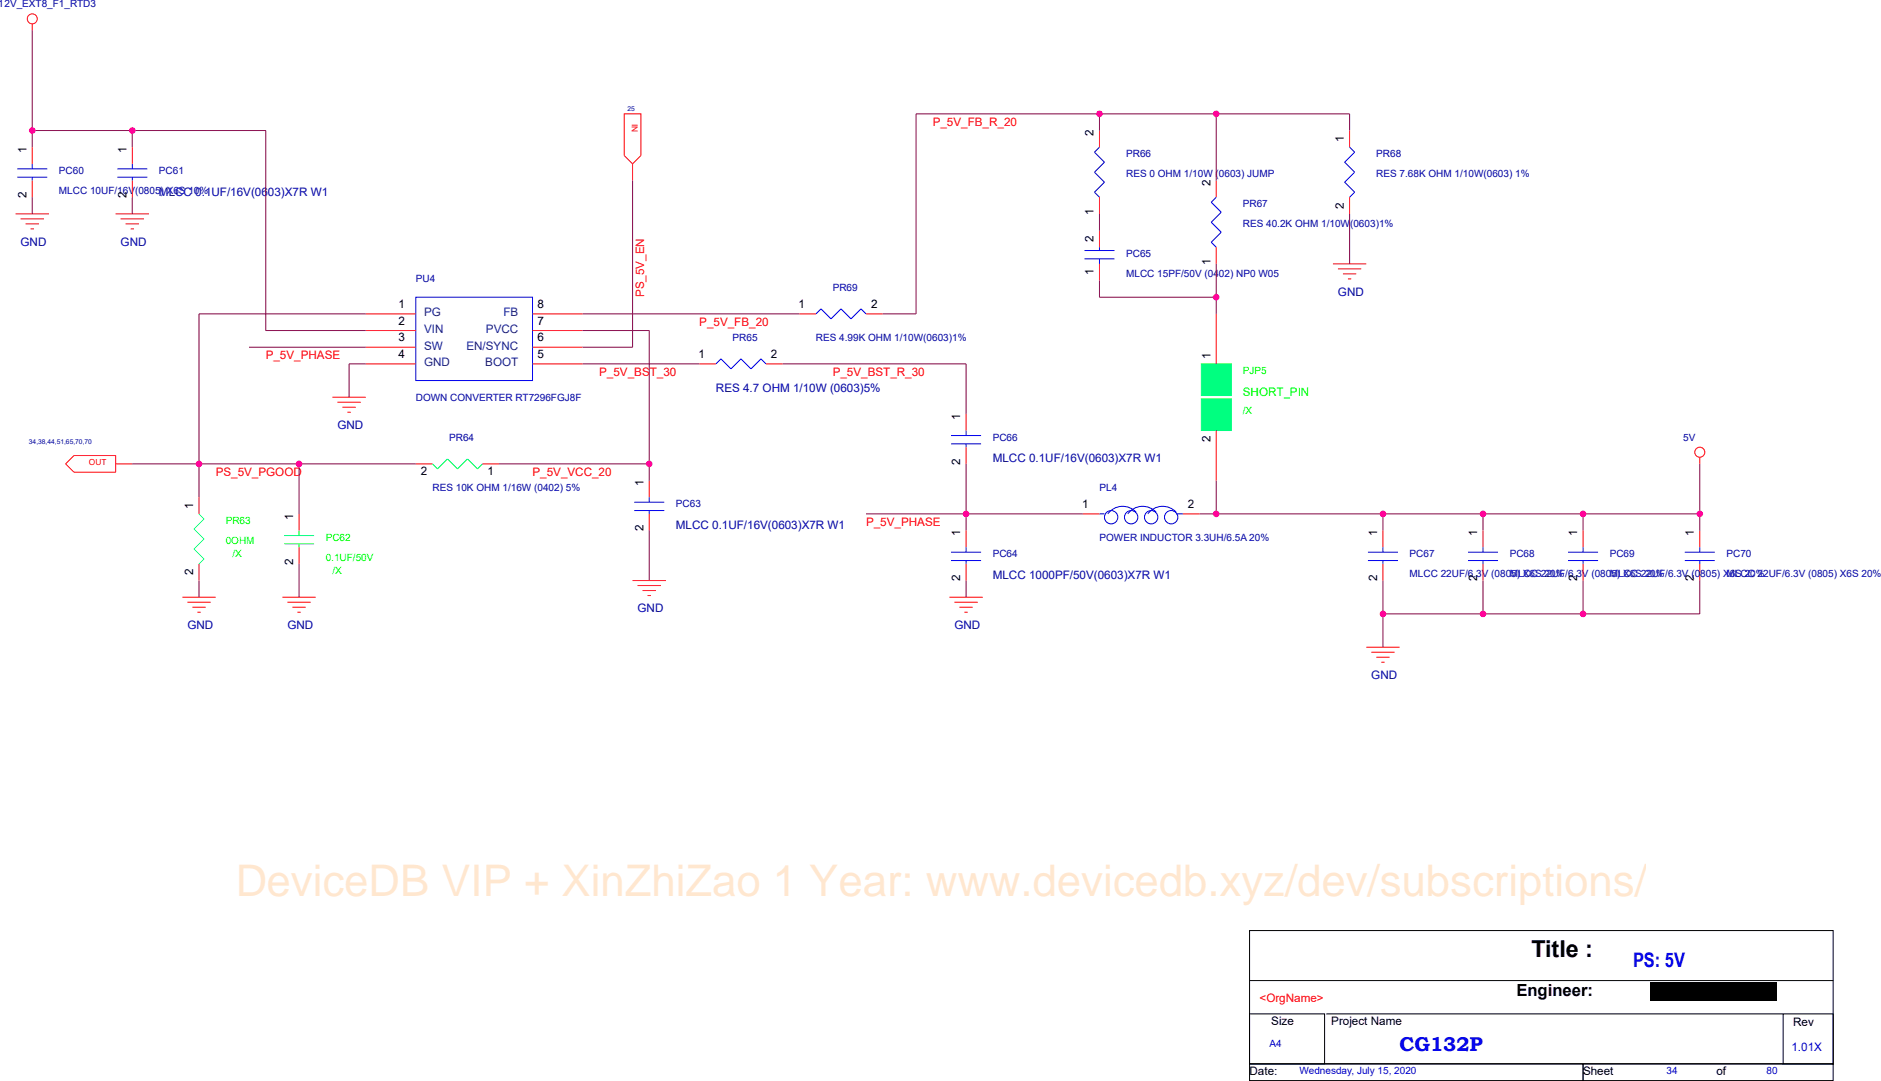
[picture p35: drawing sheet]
<svg xmlns="http://www.w3.org/2000/svg" width="272mm" height="156mm" viewBox="0 0 272 156" stroke-linecap="round" stroke-linejoin="round" font-family="sans-serif">
<defs><g id="words">
<text font-size="6.3" fill="#ff8000" x="33.9" y="129.4">DeviceDB VIP + XinZhiZao 1 Year: www.devicedb.xyz/dev/subscriptions/</text>
<text font-size="3.4" x="221.1" y="138.3">Title :</text>
<g font-size="2.9" fill="#00f">
<text x="235.8" y="139.7">PS: 5V</text>
<text x="202.1" y="151.8">CG132P</text>
</g>
<text font-size="2.4" x="218.9" y="143.8">Engineer:</text>
<g font-size="1.7">
<text x="3.8" y="22.1" transform="rotate(-90 3.8 22.1)">1</text>
<text x="18.3" y="22.1" transform="rotate(-90 18.3 22.1)">1</text>
<text x="157.9" y="19.7" transform="rotate(-90 157.9 19.7)">2</text>
<text x="194" y="20.5" transform="rotate(-90 194 20.5)">1</text>
<text x="3.8" y="28.6" transform="rotate(-90 3.8 28.6)">2</text>
<text x="18.3" y="28.6" transform="rotate(-90 18.3 28.6)">2</text>
<text x="174.8" y="26.9" transform="rotate(-90 174.8 26.9)">2</text>
<text x="157.9" y="35" transform="rotate(-90 157.9 35)">2</text>
<text x="157.9" y="31" transform="rotate(-90 157.9 31)">1</text>
<text x="194" y="30.1" transform="rotate(-90 194 30.1)">2</text>
<text x="157.9" y="39.8" transform="rotate(-90 157.9 39.8)">1</text>
<text x="174.8" y="38.2" transform="rotate(-90 174.8 38.2)">1</text>
<text x="57.5" y="44.5">1</text>
<text x="57.5" y="46.9">2</text>
<text x="77.6" y="46.9">7</text>
<text x="77.6" y="44.5">8</text>
<text x="115.3" y="44.5">1</text>
<text x="125.8" y="44.5">2</text>
<text x="57.5" y="49.3">3</text>
<text x="57.5" y="51.7">4</text>
<text x="77.6" y="51.7">5</text>
<text x="77.6" y="49.3">6</text>
<text x="100.9" y="51.7">1</text>
<text x="111.3" y="51.7">2</text>
<text x="174.8" y="51.8" transform="rotate(-90 174.8 51.8)">1</text>
<text x="138.6" y="60.6" transform="rotate(-90 138.6 60.6)">1</text>
<text x="174.8" y="63.9" transform="rotate(-90 174.8 63.9)">2</text>
<text x="60.8" y="68.6">2</text>
<text x="70.4" y="68.6">1</text>
<text x="92.9" y="70.3" transform="rotate(-90 92.9 70.3)">1</text>
<text x="138.6" y="67.1" transform="rotate(-90 138.6 67.1)">2</text>
<text x="27.9" y="73.5" transform="rotate(-90 27.9 73.5)">1</text>
<text x="42.3" y="75.1" transform="rotate(-90 42.3 75.1)">1</text>
<text x="92.9" y="76.7" transform="rotate(-90 92.9 76.7)">2</text>
<text x="138.6" y="77.5" transform="rotate(-90 138.6 77.5)">1</text>
<text x="156.2" y="73.4">1</text>
<text x="171.5" y="73.4">2</text>
<text x="198.8" y="77.5" transform="rotate(-90 198.8 77.5)">1</text>
<text x="213.3" y="77.5" transform="rotate(-90 213.3 77.5)">1</text>
<text x="227.7" y="77.5" transform="rotate(-90 227.7 77.5)">1</text>
<text x="244.6" y="77.5" transform="rotate(-90 244.6 77.5)">1</text>
<text x="27.9" y="83.1" transform="rotate(-90 27.9 83.1)">2</text>
<text x="42.3" y="81.5" transform="rotate(-90 42.3 81.5)">2</text>
<text x="138.6" y="84" transform="rotate(-90 138.6 84)">2</text>
<text x="198.8" y="84" transform="rotate(-90 198.8 84)">2</text>
<text x="213.3" y="84" transform="rotate(-90 213.3 84)">2</text>
<text x="227.7" y="84" transform="rotate(-90 227.7 84)">2</text>
<text x="244.6" y="84" transform="rotate(-90 244.6 84)">2</text>
<text x="183.5" y="148">Size</text>
<text x="192.2" y="148">Project Name</text>
<text x="258.9" y="148.3">Rev</text>
<text x="180.4" y="155.3">Date:</text>
<text x="228.6" y="155.3">Sheet</text>
<text x="247.8" y="155.3">of</text>
</g>
<g font-size="1.7" fill="#f00">
<text x="134.7" y="18.1">P_5V_FB_R_20</text>
<text x="93" y="42.9" transform="rotate(-90 93 42.9)">PS_5V_EN</text>
<text x="101" y="47">P_5V_FB_20</text>
<text x="38.4" y="51.8">P_5V_PHASE</text>
<text x="86.5" y="54.2">P_5V_BST_30</text>
<text x="120.2" y="54.2">P_5V_BST_R_30</text>
<text x="31.1" y="68.7">PS_5V_PGOOD</text>
<text x="76.9" y="68.7">P_5V_VCC_20</text>
<text x="125" y="75.9">P_5V_PHASE</text>
<text x="181.9" y="144.8">&lt;OrgName&gt;</text>
</g>
<g font-size="1.7" fill="#0000a0">
<text x="23" y="28.2">MLCC 0.1UF/16V(0603)X7R W1</text>
<text x="3" y="35.5">GND</text>
<text x="17.4" y="35.5">GND</text>
<text x="193.2" y="42.7">GND</text>
<text x="103.4" y="56.7">RES 4.7 OHM 1/10W (0603)5%</text>
<text x="48.7" y="62">GND</text>
<text x="143.3" y="66.8">MLCC 0.1UF/16V(0603)X7R W1</text>
<text x="97.6" y="76.4">MLCC 0.1UF/16V(0603)X7R W1</text>
<text x="143.3" y="83.6">MLCC 1000PF/50V(0603)X7R W1</text>
<text x="92.1" y="88.4">GND</text>
<text x="27" y="90.8">GND</text>
<text x="41.5" y="90.8">GND</text>
<text x="137.8" y="90.8">GND</text>
<text x="198" y="98.1">GND</text>
</g>
<g font-size="1.7" fill="#004080">
<text x="61.2" y="45.7">PG</text>
<text x="72.7" y="45.7">FB</text>
<text x="61.2" y="48.1">VIN</text>
<text x="61.2" y="50.5">SW</text>
<text x="61.2" y="52.9">GND</text>
<text x="67.4" y="50.5">EN/SYNC</text>
<text x="70.1" y="52.9">BOOT</text>
<text x="70.2" y="48.1">PVCC</text>
</g>
<text font-size="1.7" fill="#0f0" x="179.5" y="57.1">SHORT_PIN</text>
<text font-size="1.7" fill="#00f" x="258.7" y="151.8">1.01X</text>
<g font-size="1.4" fill="#0000a0">
<text x="-.2" y="1">12V_EXT8_F1_RTD3</text>
<text x="162.6" y="22.7">PR66</text>
<text x="198.7" y="22.7">PR68</text>
<text x="8.5" y="25.1">PC60</text>
<text x="8.5" y="28">MLCC 10UF/16V(0805) X6S 10%</text>
<text x="23" y="25.1">PC61</text>
<text x="162.6" y="25.6">RES 0 OHM 1/10W (0603) JUMP</text>
<text x="179.5" y="29.9">PR67</text>
<text x="198.7" y="25.6">RES 7.68K OHM 1/10W(0603) 1%</text>
<text x="179.5" y="32.8">RES 40.2K OHM 1/10W(0603)1%</text>
<text x="60" y="40.8">PU4</text>
<text x="120.2" y="42">PR69</text>
<text x="162.6" y="37.2">PC65</text>
<text x="162.6" y="40">MLCC 15PF/50V (0402) NP0 W05</text>
<text x="105.8" y="49.2">PR65</text>
<text x="117.8" y="49.2">RES 4.99K OHM 1/10W(0603)1%</text>
<text x="60" y="57.9">DOWN CONVERTER RT7296FGJ8F</text>
<text x="64.9" y="63.6">PR64</text>
<text x="143.3" y="63.6">PC66</text>
<text x="243" y="63.6">5V</text>
<text x="62.4" y="70.9">RES 10K OHM 1/16W (0402) 5%</text>
<text x="158.7" y="70.9">PL4</text>
<text x="97.6" y="73.3">PC63</text>
<text x="143.3" y="80.5">PC64</text>
<text x="158.7" y="78.1">POWER INDUCTOR 3.3UH/6.5A 20%</text>
<text x="203.5" y="80.5">PC67</text>
<text x="203.5" y="83.4">MLCC 22UF/6.3V (0805) X6S 20%</text>
<text x="218" y="80.5">PC68</text>
<text x="218" y="83.4">MLCC 22UF/6.3V (0805) X6S 20%</text>
<text x="232.4" y="80.5">PC69</text>
<text x="232.4" y="83.4">MLCC 22UF/6.3V (0805) X6S 20%</text>
<text x="249.3" y="80.5">PC70</text>
<text x="249.3" y="83.4">MLCC 22UF/6.3V (0805) X6S 20%</text>
</g>
<g font-size="1.4" fill="#0f0">
<text x="179.5" y="54">PJP5</text>
<text x="179.5" y="59.8">/X</text>
<text x="32.6" y="75.7">PR63</text>
<text x="32.6" y="78.6">0OHM</text>
<text x="33.6" y="80.5">/X</text>
<text x="47" y="78.1">PC62</text>
<text x="47" y="81">0.1UF/50V</text>
<text x="48" y="82.9">/X</text>
</g>
<g font-size="1.4" fill="#00f">
<text x="183.3" y="151.3">A4</text>
<text x="187.6" y="155.1">Wednesday, July 15, 2020</text>
<text x="240.6" y="155.1">34</text>
<text x="255.1" y="155.1">80</text>
</g>
<g font-size="1.2" fill="#f00">
<text x="91.2" y="17.9" transform="rotate(90 91.2 17.9)">IN</text>
<text x="12.8" y="67.1">OUT</text>
</g>
<g font-size="1" fill="#0000a0">
<text x="90.6" y="16">25</text>
<text x="4.2" y="64.1">34,38,44,51,65,70,70</text>
</g>
</g></defs>
<g fill="none" stroke="#00f" stroke-width=".14">
<path d="M2.5 24.4h4.3M2.5 25.6h4.3M4.7 23.7v.7M4.7 25.6v.5M16.9 24.4h4.4M16.9 25.6h4.4M19.1 23.7v.7M19.1 25.6v.5M156.6 37.4h4.3M156.6 36.2h4.3M158.7 35.7v.5M158.7 37.4v.7"/>
<path d="M60 42.9h16.9v12.1h-16.9zM91.6 72.5h4.3M91.6 73.7h4.3M93.7 71.8v.7M93.7 73.7v.5M137.3 79.8h4.4M137.3 62.9h4.4M137.3 64.1h4.4M139.5 62.2v.7M139.5 64.1v.5M139.5 79v.8M158.7 74.2h.8"/>
<path d="M164 74a2.65 2.65 0 0 0-4 .2M166.9 74a2.65 2.65 0 0 0-4.1 .2M169.8 74a2.65 2.65 0 0 0-4.1 .2M169.8 74.2h1M197.5 79.8h4.3M199.7 79v.8M212 79.8h4.3M214.1 79v.8M226.4 79.8h4.3M228.6 79v.8M243.3 79.8h4.3M245.4 79v.8"/>
<path d="M137.3 81h4.4M139.5 81v.5M197.5 81h4.3M199.7 81v.5M212 81h4.3M214.1 81v.5M226.4 81h4.3M228.6 81v.5M243.3 81h4.3M245.4 81v.5"/>
<circle cx="160.4" cy="74.7" r=".96"/>
<circle cx="163.3" cy="74.7" r=".96"/>
<circle cx="166.2" cy="74.7" r=".96"/>
<circle cx="169.1" cy="74.7" r=".96"/>
</g>
<g fill="none" stroke="#f00" stroke-width=".14">
<path d="M4.7 3.4v1M158.7 18.9v2.4M194.9 18.9v2.4M2.3 30.9h4.8M3 31.6h3.3M3.7 32.3h1.9M4.4 33.1h.5M4.7 21.3v2.4M4.7 26.1v2.4M16.7 30.9h4.8M17.4 31.6h3.4M18.1 32.3h2"/>
<path d="M18.9 33.1h.4M19.1 21.3v2.4M19.1 26.1v2.4M90.1 22.5v-6.1h2.4v6.1M91.3 23.7v2.4M158.7 28.5v2.4M158.7 33.3v2.4M158.7 38.1v2.4M175.6 26.1v2.4M175.6 35.7v2.4M192.5 38.1h4.8M193.2 38.8h3.4"/>
<path d="M193.9 39.6h1.9M194.9 28.5v2.4M48 57.4h4.8M48.7 58.1h3.4M49.4 58.8h2M50.2 59.5h.4M52.8 45.3h7.2M52.8 47.7h7.2M52.8 50.2h7.2M52.8 52.6h7.2M76.9 45.3h7.2M76.9 47.7h7.2"/>
<path d="M76.9 50.2h7.2M76.9 52.6h7.2M101 52.6h2.4M110.6 52.6h2.4M115.4 45.3h2.4M125 45.3h2.5M139.5 59.8v2.4M175.6 45.3v7.3M194.6 40.3h.5M10.7 65.8h6v2.4h-6M16.7 67h2.4M28.7 71.8v2.4"/>
<path d="M43.2 74.2v2.4M43.2 79v2.5M60 67h2.4M69.7 67h2.4M93.7 69.4v2.4M93.7 74.2v2.4M139.5 64.6v2.4M139.5 76.6v2.4M156.3 74.2h2.4M170.8 74.2h2.4M175.6 62.2v7.2M199.7 76.6v2.4"/>
<path d="M214.1 76.6v2.4M228.6 76.6v2.4M245.4 66v1M245.4 76.6v2.4M26.3 86.3h4.8M27 87h3.4M27.8 87.7h1.9M28.5 88.4h.5M28.7 81.5v2.4M40.8 86.3h4.8M41.5 87h3.4M42.2 87.7h1.9"/>
<path d="M42.9 88.4h.5M91.3 83.9h4.8M92.1 84.6h3.3M92.8 85.3h1.9M93.5 86h.5M137.1 86.3h4.8M137.8 87h3.4M138.5 87.7h2M139.2 88.4h.5M139.5 81.5v2.4M197.3 93.5h4.8M198 94.2h3.4"/>
<path d="M198.7 94.9h1.9M199.4 95.7h.5M199.7 81.5v2.4M214.1 81.5v2.4M228.6 81.5v2.4M245.4 81.5v2.4"/>
<circle cx="4.7" cy="2.7" r=".72"/>
<circle cx="245.4" cy="65.3" r=".72"/>
</g>
<g fill="#000" stroke="#00f" stroke-width=".14">
<path d="M158 22l.8-.7zM159.5 23.4l-1.5 1.5zM158 27.8l1.5-1.5zM158 27.8l.7 .7zM158 22l1.5 1.4zM158 24.9l1.5 1.4zM175.6 28.5l-.7 .7zM174.9 32.1l1.4-1.4zM176.3 33.5l-1.4 1.5zM174.9 35l.7 .7zM174.9 29.2l1.4 1.5zM174.9 32.1l1.4 1.4z"/>
<path d="M194.1 26.3l1.5 1.5zM194.1 23.4l1.5 1.5zM194.9 21.3l.7 .7zM195.6 27.8l-.7 .7zM194.1 26.3l1.5-1.4zM195.6 22l-1.5 1.4zM103.4 52.6l.7-.8zM104.1 51.8l1.4 1.5zM105.5 53.3l1.5-1.5zM107 51.8l1.4 1.5zM108.4 53.3l1.5-1.5zM109.9 51.8l.7 .8z"/>
<path d="M117.8 45.3l.7-.7zM118.5 44.6l1.5 1.5zM120 46.1l1.4-1.5zM121.4 44.6l1.5 1.5zM122.9 46.1l1.4-1.5zM124.3 44.6l.7 .7z"/>
</g>
<g fill="#00ff80" stroke="#00ff80" stroke-width=".14">
<path d="M173.4 52.6h4.4v4.5h-4.4z"/>
<path d="M173.4 57.6h4.4v4.6h-4.4z"/>
</g>
<path d="M28 79.3l1.5 1.4zM28 76.4l1.5 1.4zM28.7 74.2l.8 .8zM29.5 77.8l-1.5 1.5zM29.5 75l-1.5 1.4zM62.4 67l.8 .7zM64.6 66.3l-1.4 1.4zM64.6 66.3l1.5 1.4zM66.1 67.7l1.4-1.4zM67.5 66.3l1.4 1.4zM69.7 67l-.8 .7zM29.5 80.7l-.8 .8z" fill="#000" stroke="#00ff80" stroke-width=".14"/>
<path d="M41 77.4h4.3M41 78.6h4.3M43.2 76.6v.8M43.2 78.6v.4" fill="none" stroke="#00ff80" stroke-width=".14"/>
<path d="M90.1 22.5l1.2 1.2zM92.5 22.5l-1.2 1.2zM9.5 67l1.2-1.2zM9.5 67l1.2 1.2z" fill="#000" stroke="#f00" stroke-width=".14"/>
<path d="M180.4 134.4h84.3v19.3h-84.3zM180.4 146.5h10.9v7.2h-10.9zM180.4 153.7h48.2v2.4h-48.2zM180.4 141.6h84.3M191.5 146.5h66M228.6 153.7h36.1v2.4h-36.1zM257.5 146.5h7.2v7.2h-7.2z" fill="none" stroke="#000" stroke-width=".14"/>
<g fill="none" stroke="#800040" stroke-width=".14">
<path d="M4.7 18.9h33.7v28.8h14.4M4.7 4.4v16.9M19.1 18.9v2.4M158.7 16.4v2.5M175.6 16.4v9.7M194.9 18.9v-2.5h-62.6v28.9h-4.8M4.7 28.5v2.4M19.1 28.5v2.4M91.3 26.1v24.1h-7.2M158.7 30.9v2.4M175.6 38.1v7.2M194.9 30.9v7.2"/>
<path d="M36 50.2h16.8M52.8 45.3h-24.1v26.5M52.8 52.6h-2.4v4.8M84.1 47.7h9.6v21.7M84.1 52.6h16.9M84.1 45.3h31.3M113 52.6h26.5v7.2M158.7 40.5v2.4h16.9M19.1 67h40.9M43.2 67v7.2M72.1 67h21.6M93.7 76.6v7.3"/>
<path d="M125 74.2h31.3M139.5 67v9.6M173.2 74.2h72.2M175.6 69.4v4.8M199.7 74.2v2.4M214.1 74.2v2.4M228.6 74.2v2.4M245.4 67v9.6M28.7 83.9v2.4M43.2 81.5v4.8M139.5 83.9v2.4M199.7 83.9v9.6"/>
<path d="M214.1 83.9v4.8M228.6 83.9v4.8M245.4 83.9v4.8h-45.7"/>
</g>
<g fill="#f0f">
<circle cx="4.7" cy="18.9" r=".48"/>
<circle cx="175.6" cy="16.4" r=".48"/>
<circle cx="158.7" cy="16.4" r=".48"/>
<circle cx="19.1" cy="18.9" r=".48"/>
<circle cx="175.6" cy="42.9" r=".48"/>
<circle cx="28.7" cy="67" r=".48"/>
<circle cx="93.7" cy="67" r=".48"/>
<circle cx="43.2" cy="67" r=".48"/>
<circle cx="175.6" cy="74.2" r=".48"/>
<circle cx="139.5" cy="74.2" r=".48"/>
<circle cx="214.1" cy="74.2" r=".48"/>
<circle cx="199.7" cy="74.2" r=".48"/>
<circle cx="245.4" cy="74.2" r=".48"/>
<circle cx="228.6" cy="74.2" r=".48"/>
<circle cx="228.6" cy="88.7" r=".48"/>
<circle cx="214.1" cy="88.7" r=".48"/>
<circle cx="199.7" cy="88.7" r=".48"/>
</g>
<path d="M238.2 141.9h18.3v2.7h-18.3z" fill="#000"/>
<use href="#words"/>
</svg>
